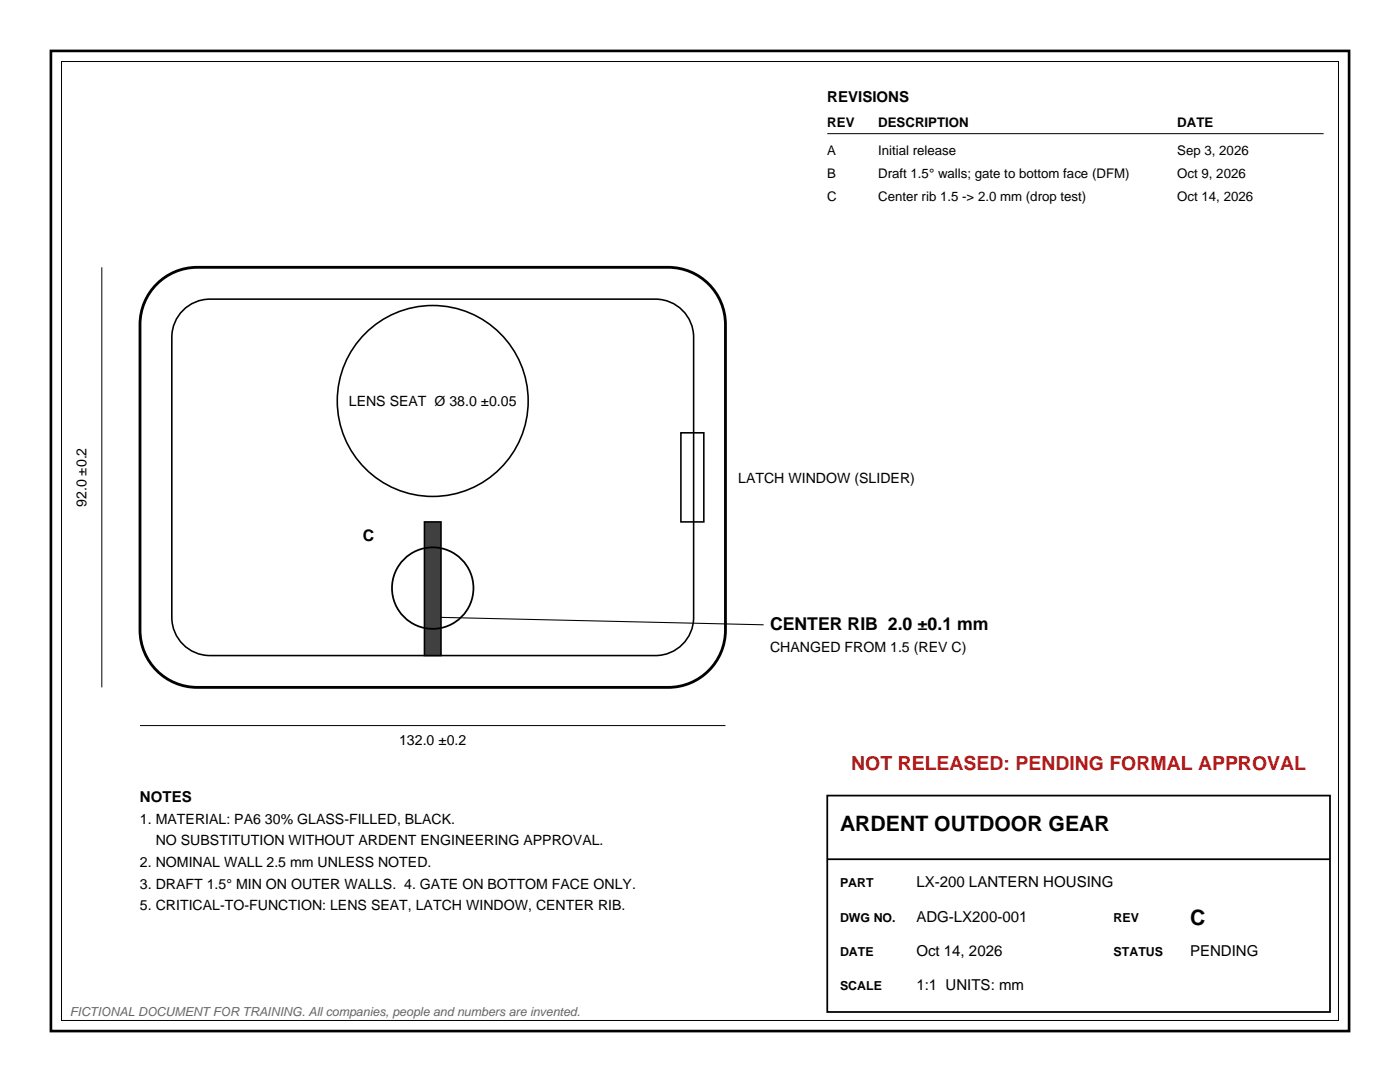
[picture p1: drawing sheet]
<svg xmlns="http://www.w3.org/2000/svg" width="279mm" height="216mm" viewBox="0 0 279 216" stroke-linecap="round" stroke-linejoin="round" font-family="sans-serif">
<defs><g id="words">
<g font-size="4.2">
<text x="167.6" y="165.9">ARDENT OUTDOOR GEAR</text>
<text x="237.5" y="184.6">C</text>
</g>
<text font-size="3.9" fill="#b31a1a" x="169.9" y="153.7">NOT RELEASED: PENDING FORMAL APPROVAL</text>
<text font-size="3.5" x="153.7" y="125.7">CENTER RIB 2.0 ±0.1 mm</text>
<text font-size="3.2" x="72.4" y="107.9">C</text>
<g font-size="3">
<text x="165.1" y="20.3">REVISIONS</text>
<text x="27.9" y="160">NOTES</text>
<text x="182.9" y="177">LX-200 LANTERN HOUSING</text>
<text x="182.9" y="183.9">ADG-LX200-001</text>
<text x="182.9" y="190.8">Oct 14, 2026</text>
<text x="237.5" y="190.8">PENDING</text>
<text x="182.9" y="197.6">1:1 UNITS: mm</text>
</g>
<g font-size="2.8">
<text x="69.6" y="81.1">LENS SEAT Ø 38.0 ±0.05</text>
<text x="17.3" y="101.2" transform="rotate(-90 17.3 101.2)">92.0 ±0.2</text>
<text x="147.3" y="96.3">LATCH WINDOW (SLIDER)</text>
<text x="153.7" y="130">CHANGED FROM 1.5 (REV C)</text>
<text x="79.7" y="148.6">132.0 ±0.2</text>
<text x="27.9" y="164.3">1. MATERIAL: PA6 30% GLASS-FILLED, BLACK.</text>
<text x="27.9" y="173">2. NOMINAL WALL 2.5 mm UNLESS NOTED.</text>
<text x="31.1" y="168.7">NO SUBSTITUTION WITHOUT ARDENT ENGINEERING APPROVAL.</text>
<text x="27.9" y="177.3">3. DRAFT 1.5° MIN ON OUTER WALLS. 4. GATE ON BOTTOM FACE ONLY.</text>
<text x="27.9" y="181.6">5. CRITICAL-TO-FUNCTION: LENS SEAT, LATCH WINDOW, CENTER RIB.</text>
</g>
<g font-size="2.6">
<text x="165.1" y="25.4">REV</text>
<text x="175.3" y="25.4">DESCRIPTION</text>
<text x="234.9" y="25.4">DATE</text>
<text x="165.1" y="31">A</text>
<text x="165.1" y="35.6">B</text>
<text x="175.3" y="31">Initial release</text>
<text x="175.3" y="35.6">Draft 1.5° walls; gate to bottom face (DFM)</text>
<text x="234.9" y="31">Sep 3, 2026</text>
<text x="234.9" y="35.6">Oct 9, 2026</text>
<text x="165.1" y="40.1">C</text>
<text x="175.3" y="40.1">Center rib 1.5 -&gt; 2.0 mm (drop test)</text>
<text x="234.9" y="40.1">Oct 14, 2026</text>
</g>
<g font-size="2.5">
<text x="167.6" y="177">PART</text>
<text x="167.6" y="183.9">DWG NO.</text>
<text x="222.2" y="183.9">REV</text>
<text x="167.6" y="190.8">DATE</text>
<text x="222.2" y="190.8">STATUS</text>
<text x="167.6" y="197.6">SCALE</text>
</g>
<text font-size="2.5" fill="#666" x="14" y="202.7">FICTIONAL DOCUMENT FOR TRAINING. All companies, people and numbers are invented.</text>
</g></defs>
<path d="M10.2 10.2h259v195.5h-259z" fill="none" stroke="#000" stroke-width=".53"/>
<path d="M12.3 12.3h254.8v191.3h-254.8z" fill="none" stroke="#000" stroke-width=".2"/>
<path d="M31.3 56.7a11.4 11.4 0 0 1 8.1-3.4h93.9a11.4 11.4 0 0 1 11.5 11.5v60.9a11.4 11.4 0 0 1-11.5 11.5h-93.9a11.4 11.4 0 0 1-11.5-11.5v-60.9a11.4 11.4 0 0 1 3.4-8.1z" fill="none" stroke="#000" stroke-width=".56"/>
<g fill="none" stroke="#000" stroke-width=".32">
<path d="M36.2 62.3a7.6 7.6 0 0 1 5.7-2.6h88.9a7.6 7.6 0 0 1 7.6 7.6v55.9a7.6 7.6 0 0 1-7.6 7.6h-88.9a7.6 7.6 0 0 1-7.6-7.6v-55.9a7.6 7.6 0 0 1 1.9-5zM135.9 86.4h4.6v17.7h-4.6z"/>
<circle cx="86.4" cy="80" r="19.1"/>
</g>
<path d="M84.7 104.1h3.3v26.7h-3.3z" fill-rule="evenodd" fill="#404040" stroke="#000" stroke-width=".32"/>
<path d="M88 123.2l64.4 1.5" fill="none" stroke="#000" stroke-width=".21"/>
<g fill="none" stroke="#000" stroke-width=".35">
<path d="M165.1 158.8h100.3v43.1h-100.3zM165.1 171.4h100.3"/>
<circle cx="86.4" cy="117.3" r="8.1"/>
</g>
<path d="M165.1 26.7h99.1M20.3 53.3v83.9M27.9 144.8h116.9" fill="none" stroke="#000" stroke-width=".2"/>
<use href="#words"/>
</svg>
